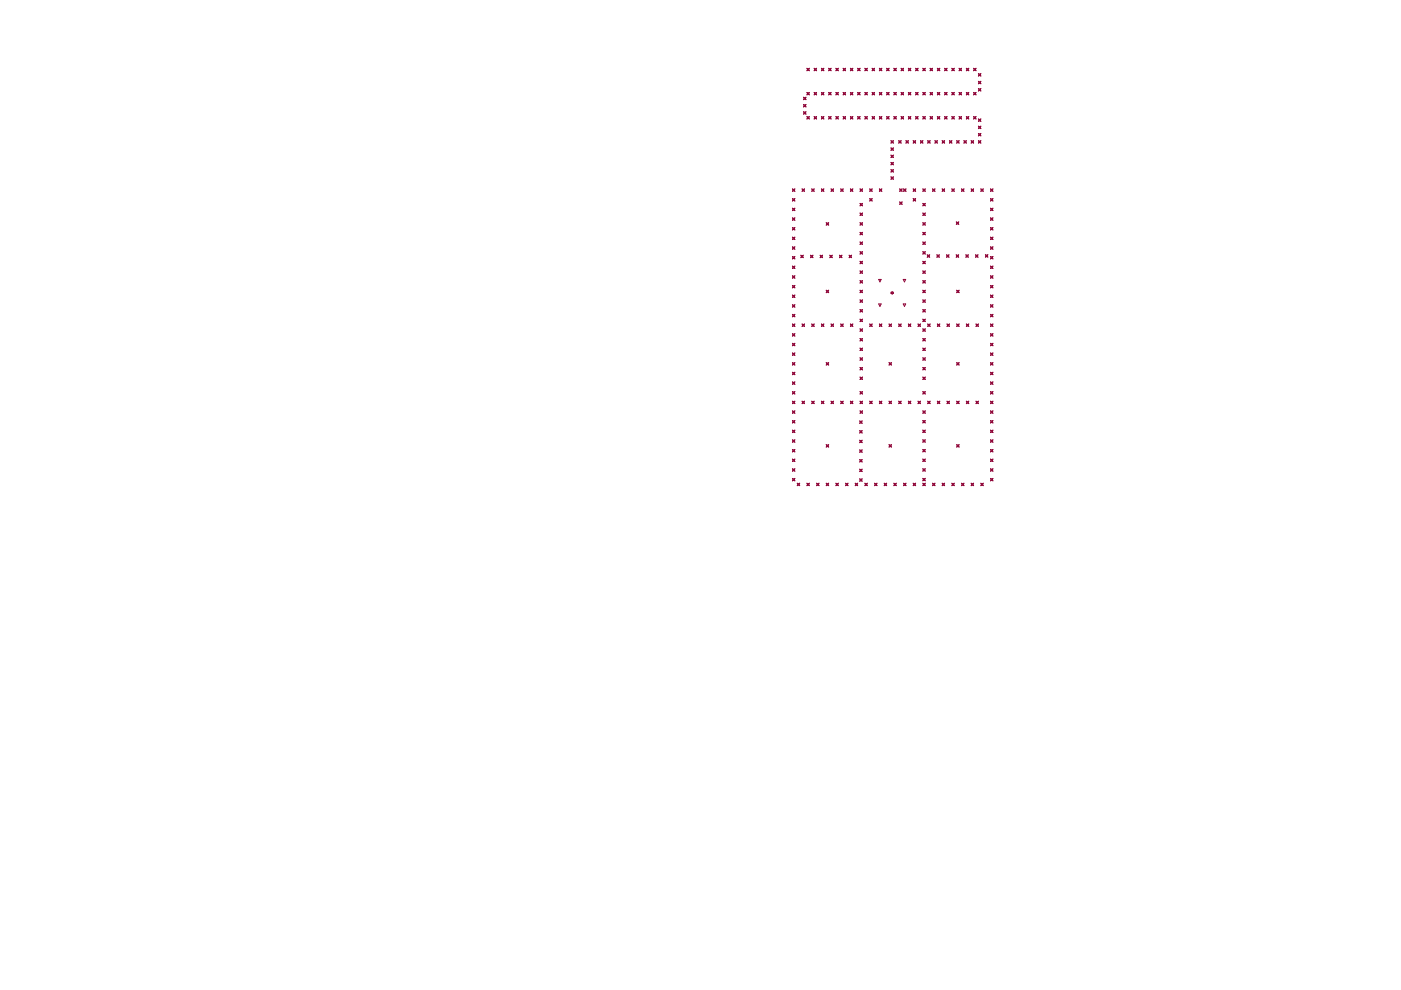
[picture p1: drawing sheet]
<svg xmlns="http://www.w3.org/2000/svg" width="297mm" height="210mm" viewBox="0 0 297 210" stroke-linecap="round" stroke-linejoin="round" font-family="sans-serif">
<g fill="none" stroke="#8d0034" stroke-width=".21">
<path d="M171.1 19.6l.2 .1 .3-.1-.1 .3 .1 .2-.3-.1-.2 .1 .1-.2zM171.1 14.5l.2 .1 .3-.1-.1 .2 .1 .3-.3-.1-.2 .1 .1-.3zM172.6 19.6l.3 .1 .2-.1-.1 .3 .1 .2-.2-.1-.3 .1 .1-.2zM172.6 14.5l.3 .1 .2-.1-.1 .2 .1 .3-.2-.1-.3 .1 .1-.3zM174.2 19.6l.2 .1 .3-.1-.2 .3 .2 .2-.3-.1-.2 .1 .1-.2zM174.2 14.5l.2 .1 .3-.1-.2 .2 .2 .3-.3-.1-.2 .1 .1-.3zM175.7 19.6l.2 .1 .3-.1-.1 .3 .1 .2-.3-.1-.2 .1 .1-.2zM175.7 14.5l.2 .1 .3-.1-.1 .2 .1 .3-.3-.1-.2 .1 .1-.3zM177.2 19.6l.3 .1 .2-.1-.1 .3 .1 .2-.2-.1-.3 .1 .2-.2zM177.2 14.5l.3 .1 .2-.1-.1 .2 .1 .3-.2-.1-.3 .1 .2-.3zM178.8 19.6l.2 .1 .3-.1-.1 .3 .1 .2-.3-.1-.2 .1 .1-.2zM178.8 14.5l.2 .1 .3-.1-.1 .2 .1 .3-.3-.1-.2 .1 .1-.3z"/>
<path d="M180.3 19.6l.3 .1 .2-.1-.1 .3 .1 .2-.2-.1-.3 .1 .1-.2zM180.3 14.5l.3 .1 .2-.1-.1 .2 .1 .3-.2-.1-.3 .1 .1-.3zM181.8 14.5l.3 .1 .3-.1-.2 .2 .2 .3-.3-.1-.3 .1 .2-.3zM181.8 19.6l.3 .1 .3-.1-.2 .3 .2 .2-.3-.1-.3 .1 .2-.2zM183.4 14.5l.2 .1 .3-.1-.1 .2 .1 .3-.3-.1-.2 .1 .1-.3zM183.4 19.6l.2 .1 .3-.1-.1 .3 .1 .2-.3-.1-.2 .1 .1-.2zM184.9 19.6l.3 .1 .2-.1-.1 .3 .1 .2-.2-.1-.3 .1 .1-.2zM184.9 14.5l.3 .1 .2-.1-.1 .2 .1 .3-.2-.1-.3 .1 .1-.3zM186.4 19.6l.3 .1 .3-.1-.2 .3 .2 .2-.3-.1-.3 .1 .2-.2zM186.4 14.5l.3 .1 .3-.1-.2 .2 .2 .3-.3-.1-.3 .1 .2-.3zM188 19.6l.2 .1 .3-.1-.1 .3 .1 .2-.3-.1-.2 .1 .1-.2zM188 14.5l.2 .1 .3-.1-.1 .2 .1 .3-.3-.1-.2 .1 .1-.3z"/>
<path d="M189.5 19.6l.3 .1 .2-.1-.1 .3 .1 .2-.2-.1-.3 .1 .1-.2zM189.5 14.5l.3 .1 .2-.1-.1 .2 .1 .3-.2-.1-.3 .1 .1-.3zM191.1 14.5l.2 .1 .3-.1-.2 .2 .2 .3-.3-.1-.2 .1 .1-.3zM191.1 19.6l.2 .1 .3-.1-.2 .3 .2 .2-.3-.1-.2 .1 .1-.2zM192.6 14.5l.2 .1 .3-.1-.1 .2 .1 .3-.3-.1-.2 .1 .1-.3zM192.6 19.6l.2 .1 .3-.1-.1 .3 .1 .2-.3-.1-.2 .1 .1-.2zM194.1 14.5l.3 .1 .2-.1-.1 .2 .1 .3-.2-.1-.3 .1 .2-.3zM194.1 19.6l.3 .1 .2-.1-.1 .3 .1 .2-.2-.1-.3 .1 .2-.2zM195.7 14.5l.2 .1 .3-.1-.1 .2 .1 .3-.3-.1-.2 .1 .1-.3zM195.7 19.6l.2 .1 .3-.1-.1 .3 .1 .2-.3-.1-.2 .1 .1-.2zM197.2 19.6l.3 .1 .2-.1-.1 .3 .1 .2-.2-.1-.3 .1 .1-.2zM197.2 14.5l.3 .1 .2-.1-.1 .2 .1 .3-.2-.1-.3 .1 .1-.3z"/>
<path d="M198.7 14.5l.3 .1 .3-.1-.2 .2 .2 .3-.3-.1-.3 .1 .2-.3zM198.7 19.6l.3 .1 .3-.1-.2 .3 .2 .2-.3-.1-.3 .1 .2-.2zM200.3 14.5l.2 .1 .3-.1-.1 .2 .1 .3-.3-.1-.2 .1 .1-.3zM200.3 19.6l.2 .1 .3-.1-.1 .3 .1 .2-.3-.1-.2 .1 .1-.2zM201.8 19.6l.3 .1 .2-.1-.1 .3 .1 .2-.2-.1-.3 .1 .1-.2zM201.8 14.5l.3 .1 .2-.1-.1 .2 .1 .3-.2-.1-.3 .1 .1-.3zM203.3 14.5l.3 .1 .3-.1-.2 .2 .2 .3-.3-.1-.3 .1 .2-.3zM203.3 19.6l.3 .1 .3-.1-.2 .3 .2 .2-.3-.1-.3 .1 .2-.2zM204.9 14.5l.2 .1 .3-.1-.1 .2 .1 .3-.3-.1-.2 .1 .1-.3zM204.9 19.6l.2 .1 .3-.1-.1 .3 .1 .2-.3-.1-.2 .1 .1-.2zM206.4 19.6l.3 .1 .2-.1-.1 .3 .1 .2-.2-.1-.3 .1 .1-.2zM206.4 14.5l.3 .1 .2-.1-.1 .2 .1 .3-.2-.1-.3 .1 .1-.3z"/>
<path d="M207.4 18.8l.3 .1 .3-.1-.2 .2 .2 .3-.3-.1-.3 .1 .2-.3zM207.4 17.2l.3 .2 .3-.2-.2 .3 .2 .3-.3-.2-.3 .2 .2-.3zM207.4 15.6l.3 .1 .3-.1-.2 .3 .2 .2-.3-.1-.3 .1 .2-.2zM170.4 23.7l.2 .1 .3-.1-.1 .2 .1 .3-.3-.1-.2 .1 .1-.3zM170.4 22.2l.2 .1 .3-.1-.1 .2 .1 .3-.3-.2-.2 .2 .1-.3zM170.4 20.6l.2 .1 .3-.1-.1 .3 .1 .2-.3-.1-.2 .1 .1-.2zM171.1 24.7l.2 .1 .3-.1-.1 .3 .1 .2-.3-.1-.2 .1 .1-.2zM172.6 24.7l.3 .1 .2-.1-.1 .3 .1 .2-.2-.1-.3 .1 .1-.2zM174.2 24.7l.2 .1 .3-.1-.2 .3 .2 .2-.3-.1-.2 .1 .1-.2zM175.7 24.7l.2 .1 .3-.1-.1 .3 .1 .2-.3-.1-.2 .1 .1-.2zM177.2 24.7l.3 .1 .2-.1-.1 .3 .1 .2-.2-.1-.3 .1 .2-.2zM178.8 24.7l.2 .1 .3-.1-.1 .3 .1 .2-.3-.1-.2 .1 .1-.2z"/>
<path d="M180.3 24.7l.3 .1 .2-.1-.1 .3 .1 .2-.2-.1-.3 .1 .1-.2zM181.8 24.7l.3 .1 .3-.1-.2 .3 .2 .2-.3-.1-.3 .1 .2-.2zM183.4 24.7l.2 .1 .3-.1-.1 .3 .1 .2-.3-.1-.2 .1 .1-.2zM184.9 24.7l.3 .1 .2-.1-.1 .3 .1 .2-.2-.1-.3 .1 .1-.2zM186.4 24.7l.3 .1 .3-.1-.2 .3 .2 .2-.3-.1-.3 .1 .2-.2zM188 24.7l.2 .1 .3-.1-.1 .3 .1 .2-.3-.1-.2 .1 .1-.2zM188.9 32.9l.3 .1 .2-.1-.1 .3 .1 .2-.2-.1-.3 .1 .1-.2zM188.9 31.4l.3 .1 .2-.1-.1 .2 .1 .3-.2-.2-.3 .2 .1-.3zM188.9 36l.3 .1 .2-.1-.1 .2 .1 .3-.2-.1-.3 .1 .1-.3zM188.9 29.8l.3 .2 .2-.2-.1 .3 .1 .2-.2-.1-.3 .1 .1-.2zM188.9 37.5l.3 .1 .2-.1-.1 .3 .1 .2-.2-.1-.3 .1 .1-.2zM188.9 34.4l.3 .2 .2-.2-.1 .3 .1 .2-.2-.1-.3 .1 .1-.2z"/>
<path d="M189.5 24.7l.3 .1 .2-.1-.1 .3 .1 .2-.2-.1-.3 .1 .1-.2zM190.5 29.8l.3 .2 .3-.2-.2 .3 .2 .2-.3-.1-.3 .1 .2-.2zM191.1 24.7l.2 .1 .3-.1-.2 .3 .2 .2-.3-.1-.2 .1 .1-.2zM192.1 29.8l.2 .2 .3-.2-.1 .3 .1 .2-.3-.1-.2 .1 .1-.2zM192.6 24.7l.2 .1 .3-.1-.1 .3 .1 .2-.3-.1-.2 .1 .1-.2zM193.6 29.8l.3 .2 .2-.2-.1 .3 .1 .2-.2-.1-.3 .1 .1-.2zM194.1 24.7l.3 .1 .2-.1-.1 .3 .1 .2-.2-.1-.3 .1 .2-.2zM195.2 29.8l.2 .2 .3-.2-.2 .3 .2 .2-.3-.1-.2 .1 .1-.2zM195.7 24.7l.2 .1 .3-.1-.1 .3 .1 .2-.3-.1-.2 .1 .1-.2zM196.7 29.8l.2 .2 .3-.2-.1 .3 .1 .2-.3-.1-.2 .1 .1-.2zM197.2 24.7l.3 .1 .2-.1-.1 .3 .1 .2-.2-.1-.3 .1 .1-.2zM198.2 29.8l.3 .2 .2-.2-.1 .3 .1 .2-.2-.1-.3 .1 .2-.2z"/>
<path d="M198.7 24.7l.3 .1 .3-.1-.2 .3 .2 .2-.3-.1-.3 .1 .2-.2zM199.8 29.8l.2 .2 .3-.2-.2 .3 .2 .2-.3-.1-.2 .1 .1-.2zM200.3 24.7l.2 .1 .3-.1-.1 .3 .1 .2-.3-.1-.2 .1 .1-.2zM201.3 29.8l.3 .2 .2-.2-.1 .3 .1 .2-.2-.1-.3 .1 .1-.2zM201.8 24.7l.3 .1 .2-.1-.1 .3 .1 .2-.2-.1-.3 .1 .1-.2zM202.8 29.8l.3 .2 .3-.2-.2 .3 .2 .2-.3-.1-.3 .1 .2-.2zM203.3 24.7l.3 .1 .3-.1-.2 .3 .2 .2-.3-.1-.3 .1 .2-.2zM204.4 29.8l.2 .2 .3-.2-.1 .3 .1 .2-.3-.1-.2 .1 .1-.2zM204.9 24.7l.2 .1 .3-.1-.1 .3 .1 .2-.3-.1-.2 .1 .1-.2zM205.9 29.8l.3 .2 .2-.2-.1 .3 .1 .2-.2-.1-.3 .1 .1-.2zM206.4 24.7l.3 .1 .2-.1-.1 .3 .1 .2-.2-.1-.3 .1 .1-.2zM207.4 29.8l.3 .2 .3-.2-.2 .3 .2 .2-.3-.1-.3 .1 .2-.2z"/>
<path d="M207.4 28.3l.3 .1 .3-.1-.2 .2 .2 .3-.3-.1-.3 .1 .2-.3zM207.4 26.8l.3 .1 .3-.1-.2 .2 .2 .3-.3-.2-.3 .2 .2-.3zM207.4 25.2l.3 .2 .3-.2-.2 .3 .2 .2-.3-.1-.3 .1 .2-.2zM168 58.5l.3 .1 .2-.1-.1 .2 .1 .3-.2-.1-.3 .1 .1-.3zM168 56.4l.3 .2 .2-.2-.1 .3 .1 .2-.2-.1-.3 .1 .1-.2zM168 52.3l.3 .2 .2-.2-.1 .3 .1 .3-.2-.2-.3 .2 .1-.3zM168 54.4l.3 .1 .2-.1-.1 .2 .1 .3-.2-.1-.3 .1 .1-.3zM168 50.3l.3 .1 .2-.1-.1 .2 .1 .3-.2-.1-.3 .1 .1-.3zM168 48.2l.3 .2 .2-.2-.1 .3 .1 .3-.2-.2-.3 .2 .1-.3zM168 46.2l.3 .1 .2-.1-.1 .3 .1 .2-.2-.1-.3 .1 .1-.2zM168 44.1l.3 .2 .2-.2-.1 .3 .1 .3-.2-.2-.3 .2 .1-.3zM168 42.1l.3 .1 .2-.1-.1 .3 .1 .2-.2-.1-.3 .1 .1-.2z"/>
<path d="M168 40.1l.3 .1 .2-.1-.1 .2 .1 .3-.2-.2-.3 .2 .1-.3zM169.8 54.1l.3 .1 .2-.1-.1 .3 .1 .2-.2-.1-.3 .1 .1-.2zM170.1 40.1l.2 .1 .3-.1-.2 .2 .2 .3-.3-.2-.2 .2 .1-.3zM171.8 54.1l.3 .1 .3-.1-.2 .3 .2 .2-.3-.1-.3 .1 .2-.2zM172.1 40.1l.3 .1 .2-.1-.1 .2 .1 .3-.2-.2-.3 .2 .1-.3zM173.9 54.1l.2 .1 .3-.1-.1 .3 .1 .2-.3-.1-.2 .1 .1-.2zM174.2 40.1l.2 .1 .3-.1-.2 .2 .2 .3-.3-.2-.2 .2 .1-.3zM175.2 47.2l.2 .1 .3-.1-.1 .3 .1 .2-.3-.1-.2 .1 .1-.2zM175.9 54.1l.3 .1 .3-.1-.2 .3 .2 .2-.3-.1-.3 .1 .2-.2zM176.2 40.1l.3 .1 .2-.1-.1 .2 .1 .3-.2-.2-.3 .2 .1-.3zM178 54.1l.2 .1 .3-.1-.1 .3 .1 .2-.3-.1-.2 .1 .1-.2zM178.3 40.1l.2 .1 .3-.1-.2 .2 .2 .3-.3-.2-.2 .2 .1-.3z"/>
<path d="M180 54.1l.3 .1 .3-.1-.2 .3 .2 .2-.3-.1-.3 .1 .2-.2zM180.3 40.1l.3 .1 .2-.1-.1 .2 .1 .3-.2-.2-.3 .2 .1-.3zM182.3 57.4l.3 .2 .3-.2-.2 .3 .2 .3-.3-.2-.3 .2 .2-.3zM182.3 53.4l.3 .1 .3-.1-.2 .2 .2 .3-.3-.2-.3 .2 .2-.3zM182.3 49.3l.3 .1 .3-.1-.2 .2 .2 .3-.3-.1-.3 .1 .2-.3zM182.3 59.5l.3 .1 .3-.1-.2 .3 .2 .2-.3-.1-.3 .1 .2-.2zM182.3 45.2l.3 .1 .3-.1-.2 .2 .2 .3-.3-.1-.3 .1 .2-.3zM182.3 43.1l.3 .2 .3-.2-.2 .3 .2 .2-.3-.1-.3 .1 .2-.2zM182.3 47.2l.3 .1 .3-.1-.2 .3 .2 .2-.3-.1-.3 .1 .2-.2zM182.3 55.4l.3 .1 .3-.1-.2 .3 .2 .2-.3-.1-.3 .1 .2-.2zM182.3 51.3l.3 .1 .3-.1-.2 .3 .2 .2-.3-.1-.3 .1 .2-.2zM182.3 40.1l.3 .1 .3-.1-.2 .2 .2 .3-.3-.2-.3 .2 .2-.3z"/>
<path d="M184.4 42.1l.3 .1 .2-.1-.1 .3 .1 .2-.2-.1-.3 .1 .1-.2zM184.4 40.1l.3 .1 .2-.1-.1 .2 .1 .3-.2-.2-.3 .2 .1-.3zM186.3 59.2h.5l-.2 .6zM186.4 40.1l.3 .1 .3-.1-.2 .2 .2 .3-.3-.2-.3 .2 .2-.3zM190.7 42.8l.3 .1 .3-.1-.2 .3 .2 .2-.3-.1-.3 .1 .2-.2zM190.7 40.1l.3 .1 .3-.1-.2 .2 .2 .3-.3-.2-.3 .2 .2-.3zM191.5 59.2h.5l-.2 .6zM191.6 40.1l.2 .1 .3-.1-.1 .2 .1 .3-.3-.2-.2 .2 .1-.3zM193.6 42.1l.3 .1 .2-.1-.1 .3 .1 .2-.2-.1-.3 .1 .1-.2zM193.6 40.1l.3 .1 .2-.1-.1 .2 .1 .3-.2-.2-.3 .2 .1-.3zM195.7 57.4l.2 .2 .3-.2-.1 .3 .1 .3-.3-.2-.2 .2 .1-.3zM195.7 55.4l.2 .1 .3-.1-.1 .3 .1 .2-.3-.1-.2 .1 .1-.2z"/>
<path d="M195.7 51.3l.2 .1 .3-.1-.1 .3 .1 .2-.3-.1-.2 .1 .1-.2zM195.7 45.2l.2 .1 .3-.1-.1 .2 .1 .3-.3-.1-.2 .1 .1-.3zM195.7 47.2l.2 .1 .3-.1-.1 .3 .1 .2-.3-.1-.2 .1 .1-.2zM195.7 49.3l.2 .1 .3-.1-.1 .2 .1 .3-.3-.1-.2 .1 .1-.3zM195.7 43.1l.2 .2 .3-.2-.1 .3 .1 .2-.3-.1-.2 .1 .1-.2zM195.7 40.1l.2 .1 .3-.1-.1 .2 .1 .3-.3-.2-.2 .2 .1-.3zM195.7 59.5l.2 .1 .3-.1-.1 .3 .1 .2-.3-.1-.2 .1 .1-.2zM195.7 53.4l.2 .1 .3-.1-.1 .2 .1 .3-.3-.2-.2 .2 .1-.3zM196.6 54l.3 .2 .2-.2-.1 .3 .1 .2-.2-.1-.3 .1 .1-.2zM197.7 40.1l.3 .1 .2-.1-.1 .2 .1 .3-.2-.2-.3 .2 .1-.3zM198.6 54l.3 .2 .3-.2-.2 .3 .2 .2-.3-.1-.3 .1 .2-.2zM199.8 40.1l.2 .1 .3-.1-.2 .2 .2 .3-.3-.2-.2 .2 .1-.3z"/>
<path d="M200.7 54l.2 .2 .3-.2-.1 .3 .1 .2-.3-.1-.2 .1 .1-.2zM201.8 40.1l.3 .1 .2-.1-.1 .2 .1 .3-.2-.2-.3 .2 .1-.3zM202.7 54l.3 .2 .3-.2-.2 .3 .2 .2-.3-.1-.3 .1 .2-.2zM202.8 47.1l.2 .1 .3-.1-.2 .2 .2 .3-.3-.2-.2 .2 .1-.3zM203.9 40.1l.2 .1 .3-.1-.2 .2 .2 .3-.3-.2-.2 .2 .1-.3zM204.8 54l.2 .2 .3-.2-.1 .3 .1 .2-.3-.1-.2 .1 .1-.2zM205.9 40.1l.3 .1 .2-.1-.1 .2 .1 .3-.2-.2-.3 .2 .1-.3zM206.8 54l.3 .2 .3-.2-.2 .3 .2 .2-.3-.1-.3 .1 .2-.2zM208 40.1l.2 .1 .3-.1-.2 .2 .2 .3-.3-.2-.2 .2 .1-.3zM208.9 54l.3 .1 .2-.1-.1 .3 .1 .2-.2-.1-.3 .1 .2-.2zM210 44.1l.3 .2 .2-.2-.1 .3 .1 .3-.2-.2-.3 .2 .1-.3zM210 42.1l.3 .1 .2-.1-.1 .3 .1 .2-.2-.1-.3 .1 .1-.2z"/>
<path d="M210 46.2l.3 .1 .2-.1-.1 .3 .1 .2-.2-.1-.3 .1 .1-.2zM210 40.1l.3 .1 .2-.1-.1 .2 .1 .3-.2-.2-.3 .2 .1-.3zM210 54.4l.3 .1 .2-.1-.1 .2 .1 .3-.2-.1-.3 .1 .1-.3zM210 50.3l.3 .1 .2-.1-.1 .2 .1 .3-.2-.1-.3 .1 .1-.3zM210 48.2l.3 .2 .2-.2-.1 .3 .1 .3-.2-.2-.3 .2 .1-.3zM210 58.5l.3 .1 .2-.1-.1 .2 .1 .3-.2-.1-.3 .1 .1-.3zM210 56.4l.3 .2 .2-.2-.1 .3 .1 .2-.2-.1-.3 .1 .1-.2zM210 52.3l.3 .2 .2-.2-.1 .3 .1 .3-.2-.2-.3 .2 .1-.3zM168 78.9l.3 .2 .2-.2-.1 .3 .1 .2-.2-.1-.3 .1 .1-.2zM168 76.9l.3 .1 .2-.1-.1 .2 .1 .3-.2-.1-.3 .1 .1-.3zM168 74.8l.3 .2 .2-.2-.1 .3 .1 .3-.2-.2-.3 .2 .1-.3zM168 72.8l.3 .1 .2-.1-.1 .3 .1 .2-.2-.1-.3 .1 .1-.2z"/>
<path d="M168 70.7l.3 .2 .2-.2-.1 .3 .1 .3-.2-.2-.3 .2 .1-.3zM168 68.7l.3 .1 .2-.1-.1 .3 .1 .2-.2-.1-.3 .1 .1-.2zM168 66.7l.3 .1 .2-.1-.1 .2 .1 .3-.2-.2-.3 .2 .1-.3zM168 64.6l.3 .1 .2-.1-.1 .3 .1 .2-.2-.1-.3 .1 .1-.2zM168 62.6l.3 .1 .2-.1-.1 .2 .1 .3-.2-.1-.3 .1 .1-.3zM168 60.5l.3 .1 .2-.1-.1 .3 .1 .2-.2-.1-.3 .1 .1-.2zM170.1 68.7l.2 .1 .3-.1-.2 .3 .2 .2-.3-.1-.2 .1 .1-.2zM172.1 68.7l.3 .1 .2-.1-.1 .3 .1 .2-.2-.1-.3 .1 .1-.2zM174.2 68.7l.2 .1 .3-.1-.2 .3 .2 .2-.3-.1-.2 .1 .1-.2zM175.2 76.9l.2 .1 .3-.1-.1 .2 .1 .3-.3-.1-.2 .1 .1-.3zM175.2 61.5l.2 .2 .3-.2-.1 .3 .1 .3-.3-.2-.2 .2 .1-.3zM176.2 68.7l.3 .1 .2-.1-.1 .3 .1 .2-.2-.1-.3 .1 .1-.2z"/>
<path d="M178.3 68.7l.2 .1 .3-.1-.2 .3 .2 .2-.3-.1-.2 .1 .1-.2zM180.3 68.7l.3 .1 .2-.1-.1 .3 .1 .2-.2-.1-.3 .1 .1-.2zM182.3 75.9l.3 .1 .3-.1-.2 .2 .2 .3-.3-.2-.3 .2 .2-.3zM182.3 71.8l.3 .1 .3-.1-.2 .2 .2 .3-.3-.1-.3 .1 .2-.3zM182.3 67.7l.3 .1 .3-.1-.2 .2 .2 .3-.3-.1-.3 .1 .2-.3zM182.3 80l.3 .1 .3-.1-.2 .2 .2 .3-.3-.2-.3 .2 .2-.3zM182.3 63.6l.3 .1 .3-.1-.2 .2 .2 .3-.3-.1-.3 .1 .2-.3zM182.3 77.9l.3 .1 .3-.1-.2 .3 .2 .2-.3-.1-.3 .1 .2-.2zM182.3 61.5l.3 .2 .3-.2-.2 .3 .2 .3-.3-.2-.3 .2 .2-.3zM182.3 73.8l.3 .1 .3-.1-.2 .3 .2 .2-.3-.1-.3 .1 .2-.2zM182.3 65.6l.3 .2 .3-.2-.2 .3 .2 .2-.3-.1-.3 .1 .2-.2zM182.3 69.7l.3 .2 .3-.2-.2 .3 .2 .2-.3-.1-.3 .1 .2-.2z"/>
<path d="M184.4 68.7l.3 .1 .2-.1-.1 .3 .1 .2-.2-.1-.3 .1 .1-.2zM186.3 64.4h.5l-.2 .6zM186.4 68.7l.3 .1 .3-.1-.2 .3 .2 .2-.3-.1-.3 .1 .2-.2zM188.5 68.7l.3 .1 .2-.1-.1 .3 .1 .2-.2-.1-.3 .1 .1-.2zM188.5 76.9l.3 .1 .2-.1-.1 .2 .1 .3-.2-.1-.3 .1 .1-.3zM188.9 62l.3-.2 .2 .2-.1 .1 .1 .1-.2 .2-.3-.2 .1-.1zM190.5 68.7l.3 .1 .3-.1-.2 .3 .2 .2-.3-.1-.3 .1 .2-.2zM191.5 64.4h.5l-.2 .6zM192.6 68.7l.2 .1 .3-.1-.1 .3 .1 .2-.3-.1-.2 .1 .1-.2zM194.6 68.7l.3 .1 .3-.1-.2 .3 .2 .2-.3-.1-.3 .1 .2-.2zM195.7 73.8l.2 .1 .3-.1-.1 .3 .1 .2-.3-.1-.2 .1 .1-.2zM195.7 71.8l.2 .1 .3-.1-.1 .2 .1 .3-.3-.1-.2 .1 .1-.3z"/>
<path d="M195.7 69.7l.2 .2 .3-.2-.1 .3 .1 .2-.3-.1-.2 .1 .1-.2zM195.7 77.9l.2 .1 .3-.1-.1 .3 .1 .2-.3-.1-.2 .1 .1-.2zM195.7 80l.2 .1 .3-.1-.1 .2 .1 .3-.3-.2-.2 .2 .1-.3zM195.7 75.9l.2 .1 .3-.1-.1 .2 .1 .3-.3-.2-.2 .2 .1-.3zM195.7 67.7l.2 .1 .3-.1-.1 .2 .1 .3-.3-.1-.2 .1 .1-.3zM195.7 65.6l.2 .2 .3-.2-.1 .3 .1 .2-.3-.1-.2 .1 .1-.2zM195.7 63.6l.2 .1 .3-.1-.1 .2 .1 .3-.3-.1-.2 .1 .1-.3zM195.7 61.5l.2 .2 .3-.2-.1 .3 .1 .3-.3-.2-.2 .2 .1-.3zM196.7 68.7l.2 .1 .3-.1-.1 .3 .1 .2-.3-.1-.2 .1 .1-.2zM198.7 68.7l.3 .1 .3-.1-.2 .3 .2 .2-.3-.1-.3 .1 .2-.2zM200.8 68.7l.2 .1 .3-.1-.1 .3 .1 .2-.3-.1-.2 .1 .1-.2zM202.8 76.9l.3 .1 .3-.1-.2 .2 .2 .3-.3-.1-.3 .1 .2-.3z"/>
<path d="M202.8 61.5l.3 .2 .3-.2-.2 .3 .2 .3-.3-.2-.3 .2 .2-.3zM202.8 68.7l.3 .1 .3-.1-.2 .3 .2 .2-.3-.1-.3 .1 .2-.2zM204.9 68.7l.2 .1 .3-.1-.1 .3 .1 .2-.3-.1-.2 .1 .1-.2zM206.9 68.7l.3 .1 .2-.1-.1 .3 .1 .2-.2-.1-.3 .1 .2-.2zM210 78.9l.3 .2 .2-.2-.1 .3 .1 .2-.2-.1-.3 .1 .1-.2zM210 72.8l.3 .1 .2-.1-.1 .3 .1 .2-.2-.1-.3 .1 .1-.2zM210 70.7l.3 .2 .2-.2-.1 .3 .1 .3-.2-.2-.3 .2 .1-.3zM210 68.7l.3 .1 .2-.1-.1 .3 .1 .2-.2-.1-.3 .1 .1-.2zM210 66.7l.3 .1 .2-.1-.1 .2 .1 .3-.2-.2-.3 .2 .1-.3zM210 62.6l.3 .1 .2-.1-.1 .2 .1 .3-.2-.1-.3 .1 .1-.3zM210 60.5l.3 .1 .2-.1-.1 .3 .1 .2-.2-.1-.3 .1 .1-.2zM210 64.6l.3 .1 .2-.1-.1 .3 .1 .2-.2-.1-.3 .1 .1-.2z"/>
<path d="M210 76.9l.3 .1 .2-.1-.1 .2 .1 .3-.2-.1-.3 .1 .1-.3zM210 74.8l.3 .2 .2-.2-.1 .3 .1 .3-.2-.2-.3 .2 .1-.3zM168 99.4l.3 .1 .2-.1-.1 .2 .1 .3-.2-.1-.3 .1 .1-.3zM168 97.3l.3 .2 .2-.2-.1 .3 .1 .3-.2-.2-.3 .2 .1-.3zM168 95.3l.3 .1 .2-.1-.1 .3 .1 .2-.2-.1-.3 .1 .1-.2zM168 93.3l.3 .1 .2-.1-.1 .2 .1 .3-.2-.2-.3 .2 .1-.3zM168 91.2l.3 .1 .2-.1-.1 .3 .1 .2-.2-.1-.3 .1 .1-.2zM168 89.2l.3 .1 .2-.1-.1 .2 .1 .3-.2-.2-.3 .2 .1-.3zM168 87.1l.3 .1 .2-.1-.1 .3 .1 .2-.2-.1-.3 .1 .1-.2zM168 85.1l.3 .1 .2-.1-.1 .2 .1 .3-.2-.1-.3 .1 .1-.3zM168 83l.3 .2 .2-.2-.1 .3 .1 .2-.2-.1-.3 .1 .1-.2zM168 81l.3 .1 .2-.1-.1 .2 .1 .3-.2-.1-.3 .1 .1-.3z"/>
<path d="M170.1 85.1l.2 .1 .3-.1-.2 .2 .2 .3-.3-.1-.2 .1 .1-.3zM172.1 85.1l.3 .1 .2-.1-.1 .2 .1 .3-.2-.1-.3 .1 .1-.3zM174.2 85.1l.2 .1 .3-.1-.2 .2 .2 .3-.3-.1-.2 .1 .1-.3zM175.2 94.3l.2 .1 .3-.1-.1 .2 .1 .3-.3-.1-.2 .1 .1-.3zM176.2 85.1l.3 .1 .2-.1-.1 .2 .1 .3-.2-.1-.3 .1 .1-.3zM178.3 85.1l.2 .1 .3-.1-.2 .2 .2 .3-.3-.1-.2 .1 .1-.3zM180.3 85.1l.3 .1 .2-.1-.1 .2 .1 .3-.2-.1-.3 .1 .1-.3zM182.3 99.5l.2 .1 .3-.1-.1 .2 .1 .3-.3-.1-.2 .1 .1-.3zM182.3 97.4l.2 .2 .3-.2-.1 .3 .1 .3-.3-.2-.2 .2 .1-.3zM182.3 95.4l.2 .1 .3-.1-.1 .2 .1 .3-.3-.1-.2 .1 .1-.3zM182.3 93.3l.2 .2 .3-.2-.1 .3 .1 .3-.3-.2-.2 .2 .1-.3zM182.3 91.3l.2 .1 .3-.1-.1 .3 .1 .2-.3-.1-.2 .1 .1-.2z"/>
<path d="M182.3 89.2l.2 .2 .3-.2-.1 .3 .1 .3-.3-.2-.2 .2 .1-.3zM182.3 85.1l.3 .1 .3-.1-.2 .2 .2 .3-.3-.1-.3 .1 .2-.3zM182.3 83l.3 .2 .3-.2-.2 .3 .2 .2-.3-.1-.3 .1 .2-.2zM182.3 87.1l.3 .1 .3-.1-.2 .3 .2 .2-.3-.1-.3 .1 .2-.2zM184.4 85.1l.3 .1 .2-.1-.1 .2 .1 .3-.2-.1-.3 .1 .1-.3zM186.4 85.1l.3 .1 .3-.1-.2 .2 .2 .3-.3-.1-.3 .1 .2-.3zM188.5 85.1l.3 .1 .2-.1-.1 .2 .1 .3-.2-.1-.3 .1 .1-.3zM188.5 94.3l.3 .1 .2-.1-.1 .2 .1 .3-.2-.1-.3 .1 .1-.3zM190.5 85.1l.3 .1 .3-.1-.2 .2 .2 .3-.3-.1-.3 .1 .2-.3zM192.6 85.1l.2 .1 .3-.1-.1 .2 .1 .3-.3-.1-.2 .1 .1-.3zM194.6 85.1l.3 .1 .3-.1-.2 .2 .2 .3-.3-.1-.3 .1 .2-.3zM195.7 97.3l.2 .2 .3-.2-.2 .3 .2 .3-.3-.2-.2 .2 .1-.3z"/>
<path d="M195.7 91.2l.2 .1 .3-.1-.2 .3 .2 .2-.3-.1-.2 .1 .1-.2zM195.7 99.4l.2 .1 .3-.1-.2 .2 .2 .3-.3-.1-.2 .1 .1-.3zM195.7 95.3l.2 .1 .3-.1-.2 .2 .2 .3-.3-.1-.2 .1 .1-.3zM195.7 93.2l.2 .2 .3-.2-.2 .3 .2 .3-.3-.2-.2 .2 .1-.3zM195.7 89.1l.2 .2 .3-.2-.2 .3 .2 .3-.3-.2-.2 .2 .1-.3zM195.7 87.1l.2 .1 .3-.1-.1 .3 .1 .2-.3-.1-.2 .1 .1-.2zM195.7 83l.2 .2 .3-.2-.1 .3 .1 .2-.3-.1-.2 .1 .1-.2zM196.7 85.1l.2 .1 .3-.1-.1 .2 .1 .3-.3-.1-.2 .1 .1-.3zM198.7 85.1l.3 .1 .3-.1-.2 .2 .2 .3-.3-.1-.3 .1 .2-.3zM200.8 85.1l.2 .1 .3-.1-.1 .2 .1 .3-.3-.1-.2 .1 .1-.3zM202.8 94.3l.3 .1 .3-.1-.2 .2 .2 .3-.3-.1-.3 .1 .2-.3zM202.8 85.1l.3 .1 .3-.1-.2 .2 .2 .3-.3-.1-.3 .1 .2-.3z"/>
<path d="M204.9 85.1l.2 .1 .3-.1-.1 .2 .1 .3-.3-.1-.2 .1 .1-.3zM206.9 85.1l.3 .1 .2-.1-.1 .2 .1 .3-.2-.1-.3 .1 .2-.3zM210 95.3l.3 .1 .2-.1-.1 .3 .1 .2-.2-.1-.3 .1 .1-.2zM210 87.1l.3 .1 .2-.1-.1 .3 .1 .2-.2-.1-.3 .1 .1-.2zM210 85.1l.3 .1 .2-.1-.1 .2 .1 .3-.2-.1-.3 .1 .1-.3zM210 83l.3 .2 .2-.2-.1 .3 .1 .2-.2-.1-.3 .1 .1-.2zM210 81l.3 .1 .2-.1-.1 .2 .1 .3-.2-.1-.3 .1 .1-.3zM210 97.3l.3 .2 .2-.2-.1 .3 .1 .3-.2-.2-.3 .2 .1-.3zM210 99.4l.3 .1 .2-.1-.1 .2 .1 .3-.2-.1-.3 .1 .1-.3zM210 91.2l.3 .1 .2-.1-.1 .3 .1 .2-.2-.1-.3 .1 .1-.2zM210 93.3l.3 .1 .2-.1-.1 .2 .1 .3-.2-.2-.3 .2 .1-.3zM210 89.2l.3 .1 .2-.1-.1 .2 .1 .3-.2-.2-.3 .2 .1-.3z"/>
<path d="M168 101.4l.3 .2 .2-.2-.1 .3 .1 .3-.2-.2-.3 .2 .1-.3zM169 102.5l.3 .1 .3-.1-.2 .2 .2 .3-.3-.2-.3 .2 .2-.3zM171.1 102.5l.2 .1 .3-.1-.1 .2 .1 .3-.3-.2-.2 .2 .1-.3zM173.1 102.5l.3 .1 .2-.1-.1 .2 .1 .3-.2-.2-.3 .2 .2-.3zM175.2 102.5l.2 .1 .3-.1-.1 .2 .1 .3-.3-.2-.2 .2 .1-.3zM177.2 102.5l.3 .1 .2-.1-.1 .2 .1 .3-.2-.2-.3 .2 .2-.3zM179.3 102.5l.2 .1 .3-.1-.1 .2 .1 .3-.3-.2-.2 .2 .1-.3zM181.3 102.5l.3 .1 .2-.1-.1 .2 .1 .3-.2-.2-.3 .2 .2-.3zM182.3 101.5l.2 .2 .3-.2-.1 .3 .1 .2-.3-.1-.2 .1 .1-.2zM183.4 102.5l.2 .1 .3-.1-.1 .2 .1 .3-.3-.2-.2 .2 .1-.3zM185.4 102.5l.3 .1 .2-.1-.1 .2 .1 .3-.2-.2-.3 .2 .1-.3zM187.5 102.5l.2 .1 .3-.1-.1 .2 .1 .3-.3-.2-.2 .2 .1-.3z"/>
<path d="M189.5 102.5l.3 .1 .2-.1-.1 .2 .1 .3-.2-.2-.3 .2 .1-.3zM191.6 102.5l.2 .1 .3-.1-.1 .2 .1 .3-.3-.2-.2 .2 .1-.3zM193.6 102.5l.3 .1 .2-.1-.1 .2 .1 .3-.2-.2-.3 .2 .1-.3zM195.7 101.4l.2 .2 .3-.2-.2 .3 .2 .2-.3-.1-.2 .1 .1-.2zM195.7 102.5l.2 .1 .3-.1-.1 .2 .1 .3-.3-.2-.2 .2 .1-.3zM197.7 102.5l.3 .1 .2-.1-.1 .2 .1 .3-.2-.2-.3 .2 .1-.3zM199.8 102.5l.2 .1 .3-.1-.2 .2 .2 .3-.3-.2-.2 .2 .1-.3zM201.8 102.5l.3 .1 .2-.1-.1 .2 .1 .3-.2-.2-.3 .2 .1-.3zM203.9 102.5l.2 .1 .3-.1-.2 .2 .2 .3-.3-.2-.2 .2 .1-.3zM205.9 102.5l.3 .1 .2-.1-.1 .2 .1 .3-.2-.2-.3 .2 .1-.3zM208 102.5l.2 .1 .3-.1-.2 .2 .2 .3-.3-.2-.2 .2 .1-.3zM210 101.4l.3 .2 .2-.2-.1 .3 .1 .3-.2-.2-.3 .2 .1-.3z"/>
</g>
</svg>
